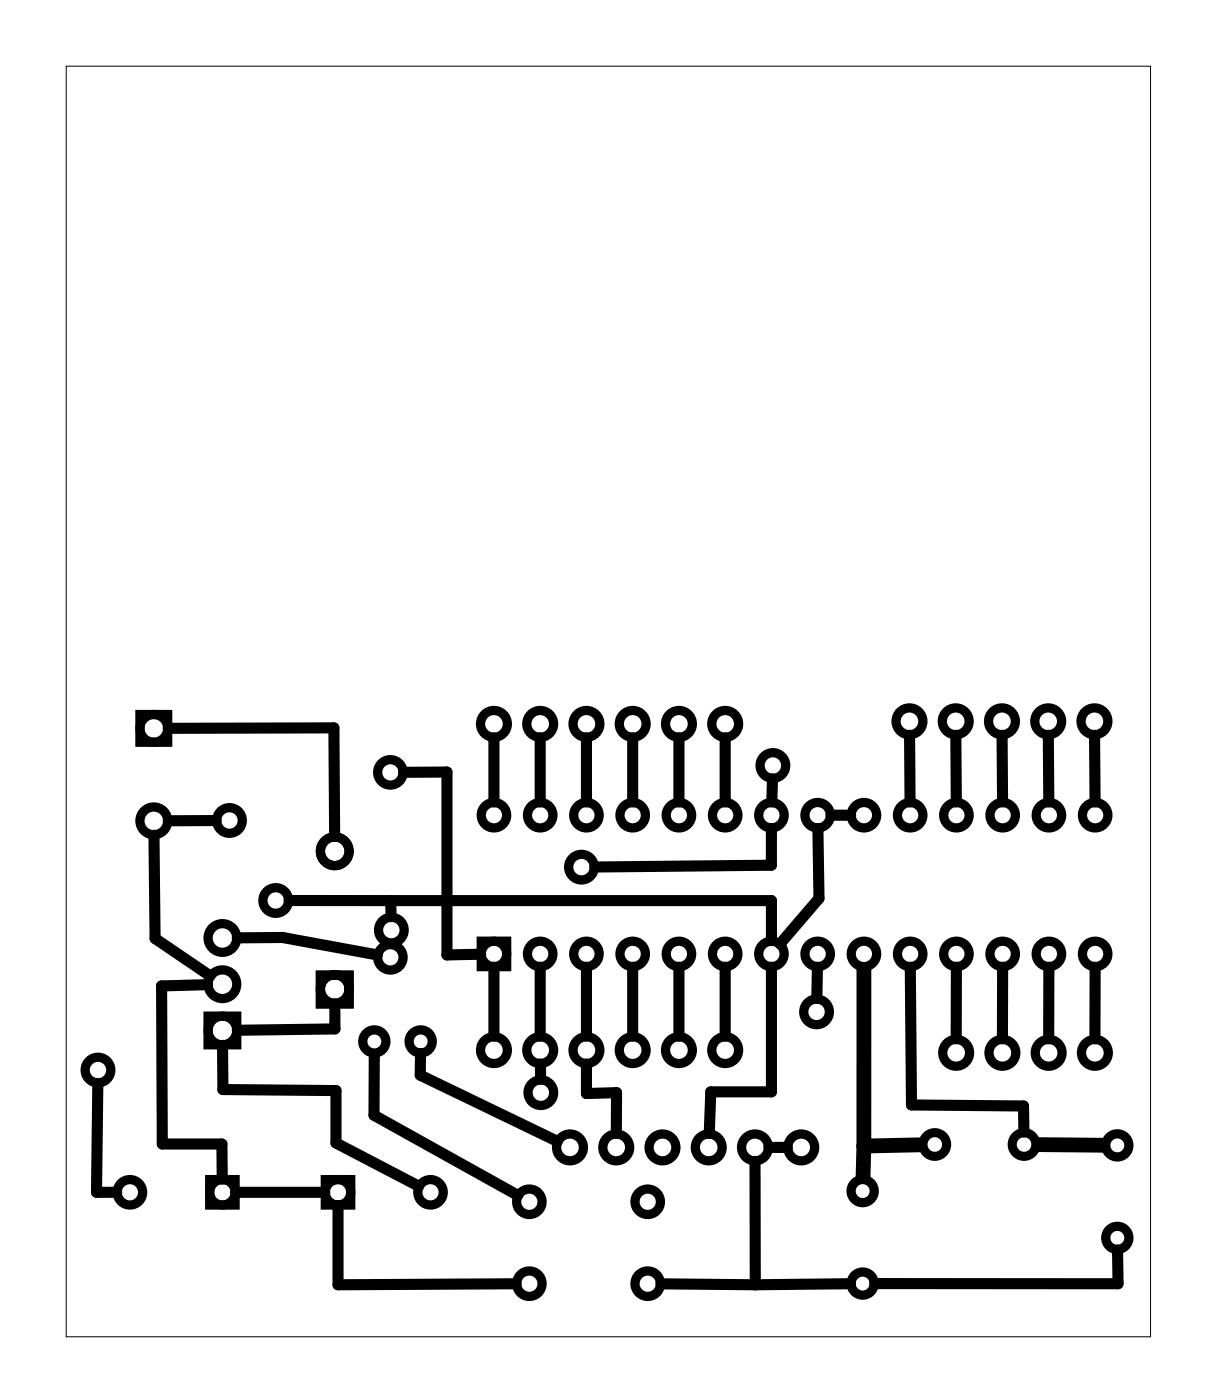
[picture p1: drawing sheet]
<svg xmlns="http://www.w3.org/2000/svg" width="67mm" height="77mm" viewBox="0 0 67 77" stroke-linecap="round" stroke-linejoin="round" font-family="sans-serif">
<path d="M3.6 3.6h59.6v69.8h-59.6z" fill="none" stroke="#000" stroke-width=".05"/>
<g fill="none" stroke="#000" stroke-width=".51">
<path d="M7.7 39.2h1.5v1.6h-1.5zM11.4 55.8h1.6v1.6h-1.6zM17.6 53.6h1.6v1.5h-1.6zM26.4 51.7h1.4v1.4h-1.4zM11.5 64.8h1.4v1.4h-1.4zM17.9 64.8h1.4v1.4h-1.4z"/>
<circle cx="27.1" cy="39.8" r=".74"/>
<circle cx="29.7" cy="39.8" r=".74"/>
<circle cx="32.2" cy="39.8" r=".74"/>
<circle cx="34.7" cy="39.8" r=".74"/>
<circle cx="37.3" cy="39.8" r=".74"/>
<circle cx="39.8" cy="39.8" r=".74"/>
<circle cx="49.9" cy="39.6" r=".74"/>
<circle cx="52.5" cy="39.6" r=".74"/>
<circle cx="55" cy="39.6" r=".74"/>
<circle cx="57.6" cy="39.6" r=".74"/>
<circle cx="60.1" cy="39.6" r=".74"/>
<circle cx="5.4" cy="58.8" r=".7"/>
<circle cx="8.4" cy="45.1" r=".76"/>
<circle cx="8.4" cy="40" r=".76"/>
<circle cx="12.2" cy="51.5" r=".79"/>
<circle cx="12.2" cy="54.1" r=".79"/>
<circle cx="12.2" cy="56.6" r=".79"/>
<circle cx="12.6" cy="45.1" r=".7"/>
<circle cx="15.1" cy="49.5" r=".7"/>
<circle cx="18.4" cy="54.3" r=".79"/>
<circle cx="18.4" cy="46.8" r=".79"/>
<circle cx="20.6" cy="57.2" r=".64"/>
<circle cx="21.4" cy="42.4" r=".7"/>
<circle cx="21.4" cy="52.6" r=".7"/>
<circle cx="21.5" cy="51.1" r=".7"/>
<circle cx="23.1" cy="57.2" r=".64"/>
<circle cx="27.1" cy="44.8" r=".7"/>
<circle cx="27.1" cy="52.4" r=".7"/>
<circle cx="27.1" cy="57.7" r=".74"/>
<circle cx="29.7" cy="44.8" r=".7"/>
<circle cx="29.7" cy="52.4" r=".7"/>
<circle cx="29.7" cy="57.7" r=".74"/>
<circle cx="31.9" cy="47.6" r=".7"/>
<circle cx="32.2" cy="44.8" r=".7"/>
<circle cx="32.2" cy="52.4" r=".7"/>
<circle cx="32.2" cy="57.7" r=".74"/>
<circle cx="34.7" cy="44.8" r=".7"/>
<circle cx="34.7" cy="52.4" r=".7"/>
<circle cx="34.7" cy="57.7" r=".74"/>
<circle cx="37.3" cy="44.8" r=".7"/>
<circle cx="37.3" cy="52.4" r=".7"/>
<circle cx="37.3" cy="57.7" r=".74"/>
<circle cx="39.8" cy="44.8" r=".7"/>
<circle cx="39.8" cy="52.4" r=".7"/>
<circle cx="39.8" cy="57.7" r=".74"/>
<circle cx="42.4" cy="44.8" r=".7"/>
<circle cx="42.4" cy="52.4" r=".7"/>
<circle cx="42.4" cy="42.1" r=".7"/>
<circle cx="44.8" cy="55.6" r=".7"/>
<circle cx="44.9" cy="44.8" r=".7"/>
<circle cx="44.9" cy="52.4" r=".7"/>
<circle cx="47.4" cy="44.8" r=".7"/>
<circle cx="47.4" cy="52.4" r=".7"/>
<circle cx="50" cy="44.8" r=".7"/>
<circle cx="50" cy="52.4" r=".7"/>
<circle cx="52.5" cy="57.8" r=".74"/>
<circle cx="52.5" cy="44.8" r=".7"/>
<circle cx="52.5" cy="52.4" r=".7"/>
<circle cx="55.1" cy="57.8" r=".74"/>
<circle cx="55.1" cy="44.8" r=".7"/>
<circle cx="55.1" cy="52.4" r=".7"/>
<circle cx="57.6" cy="57.8" r=".74"/>
<circle cx="57.6" cy="44.8" r=".7"/>
<circle cx="57.6" cy="52.4" r=".7"/>
<circle cx="60.1" cy="57.8" r=".74"/>
<circle cx="60.1" cy="44.8" r=".7"/>
<circle cx="60.1" cy="52.4" r=".7"/>
<circle cx="7.1" cy="65.5" r=".7"/>
<circle cx="12.2" cy="65.5" r=".7"/>
<circle cx="18.6" cy="65.5" r=".7"/>
<circle cx="23.6" cy="65.5" r=".7"/>
<circle cx="29.1" cy="70.5" r=".7"/>
<circle cx="29.1" cy="66" r=".7"/>
<circle cx="29.7" cy="60" r=".7"/>
<circle cx="31.3" cy="63" r=".74"/>
<circle cx="33.8" cy="63" r=".74"/>
<circle cx="35.6" cy="70.5" r=".7"/>
<circle cx="35.6" cy="66" r=".7"/>
<circle cx="36.4" cy="63" r=".74"/>
<circle cx="38.9" cy="63" r=".74"/>
<circle cx="41.5" cy="63" r=".74"/>
<circle cx="44" cy="63" r=".74"/>
<circle cx="47.4" cy="70.5" r=".64"/>
<circle cx="47.4" cy="65.4" r=".64"/>
<circle cx="61.4" cy="62.9" r=".64"/>
<circle cx="61.4" cy="68" r=".64"/>
</g>
<g fill="none" stroke="#000" stroke-width=".5">
<circle cx="51.3" cy="62.9" r=".65"/>
<circle cx="56.2" cy="62.9" r=".65"/>
</g>
<g fill="none" stroke="#000" stroke-width=".61">
<path d="M5.4 59.5l-.1 6h1.1M8.5 45.9v5.7l3 2M9.2 40h9.1l.1 5.9M11.4 54.1l-2.5 .1v8.6h3.3v2M11.9 45.1h-2.7M12.2 57.4v2.5h6.3v2.9l4.5 2.4M13 51.5h2.5l5.2 1M15.9 49.5h26.5v2.2M18.4 55.1v1.4l-5.4 .1M20.6 58l-.1 3.3 7.9 4.4M21.5 49.5v.9M22.2 42.4h2.3v10.1l1.9-.1"/>
<path d="M23.1 57.9v1.2l7.5 3.6M27.1 40.5v3.6M27.1 53.1v3.8M29.7 40.5v3.6M29.7 53.1v3.8M29.7 58.5v.8M32.2 58.5v1.6l1.7-.1-.1 2.3M32.2 40.5v3.6M32.2 53.1v3.8M34.7 40.5v3.6M34.7 53.1v3.8M37.3 40.5v3.6"/>
<path d="M37.3 53.1v3.8M39.8 40.5v3.6M39.8 53.1v3.8M42.4 45.5v2l-9.7 .1M42.4 53.1v6.9h-3.4v2.3M42.4 42.8v1.3M44.9 53.1v1.8M44.9 45.5l.1 3.9-2.2 2.4M45.6 44.8h1.1M50 40.4v3.7M50 53.1l.1 7.6 6.1 .1v1.4M52.5 40.4v3.7"/>
<path d="M52.5 53.1v4M55 40.4l.1 3.7M55.1 53.1v4M57.6 40.4v3.7M57.6 53.1v4M60.1 40.4v3.7M60.1 53.1v4M12.9 65.5h4.9M18.6 66.2v4.4l9.7-.1M36.3 70.5l5.2 .1M41.5 63.8v6.8M42.2 63h1"/>
<path d="M46.7 70.5l-5.2 .1M61.4 68.7v1.8h-13.4"/>
</g>
<path d="M47.4 53.3v9.7M47.4 63v1.6M50.5 62.9l-3.1 .1M57.1 62.9h3.5" fill="none" stroke="#000" stroke-width=".81"/>
</svg>
